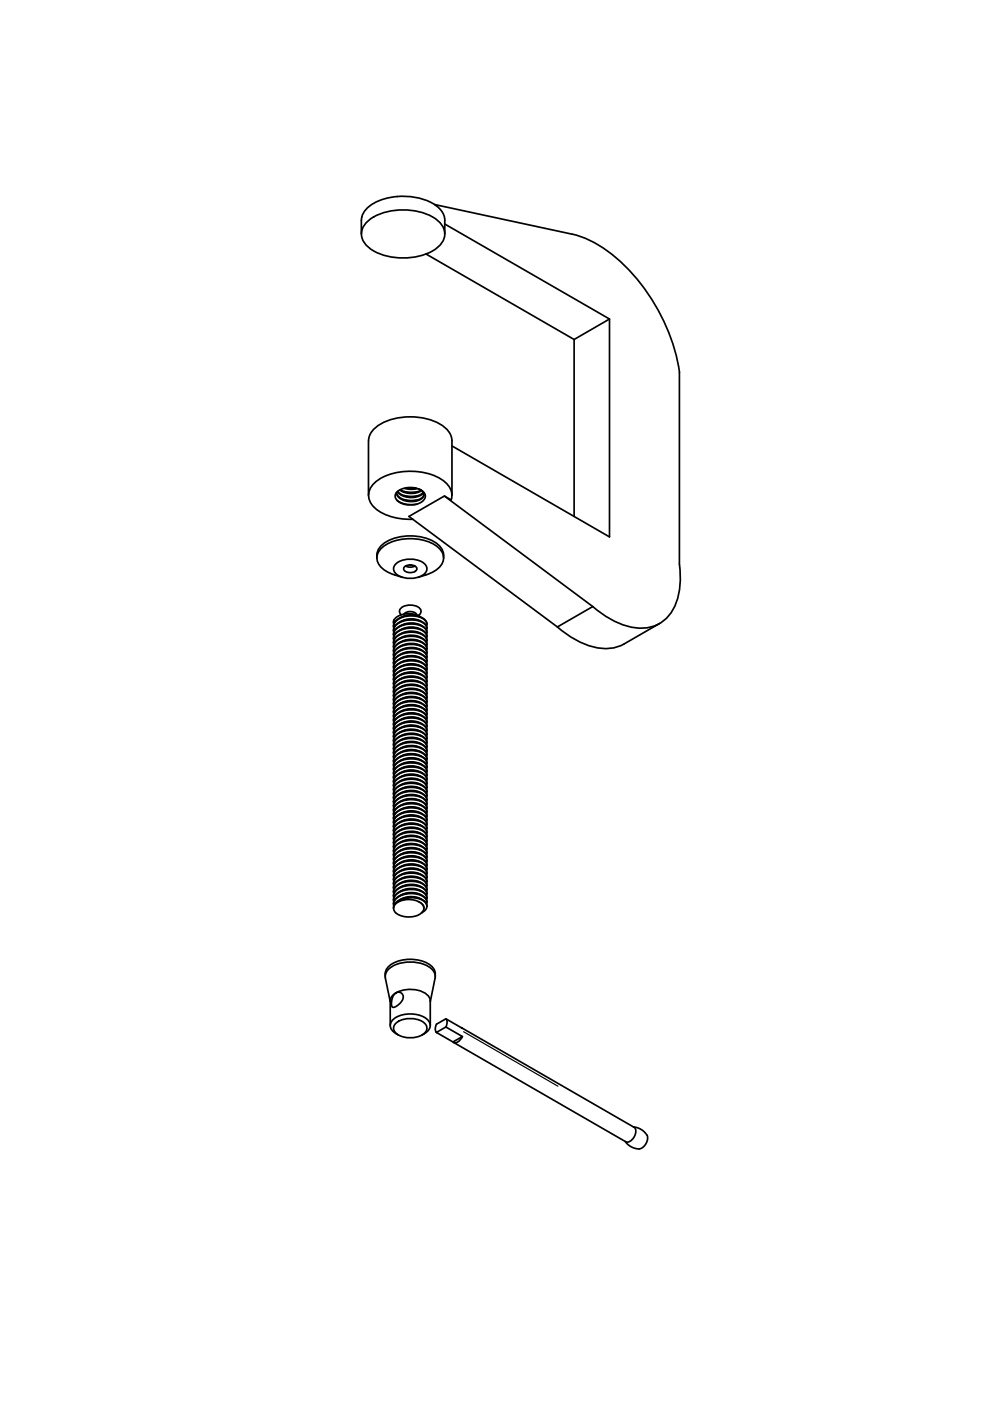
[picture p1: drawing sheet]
<svg xmlns="http://www.w3.org/2000/svg" width="297mm" height="420mm" viewBox="0 0 297 420" stroke-linecap="round" stroke-linejoin="round" font-family="sans-serif">
<!-- layer: MD_Visible -->
<g fill="none" stroke="#000" stroke-width=".51">
<path d="M108.3 66.1v4.1M108.3 66.1a5.9 5.9 0 0 1 3.7-5.1 19.1 19.1 0 0 1 18.7 .6l1.2 1.2 1.2 1.9 .2 1.4v4.1M110 66.6a17.7 17.7 0 0 1 14.9-3.3 11.1 11.1 0 0 1 8 5 4.9 4.9 0 0 1-2.1 6.2 18.8 18.8 0 0 1-19.9 0 4.9 4.9 0 0 1-.9-7.9zM127.7 76.2l44.4 25.6 10.6-6.1M130.3 61.3l41.2 8.9a37.3 37.3 0 0 1 19.4 13.4 57.6 57.6 0 0 1 12.7 28l.1 57.7a20.6 20.6 0 0 1-3 15.1 11.6 11.6 0 0 1-13.4 3.2l-2.7-1.1-2.8-1.5-4.1-3.1M133.3 67.2l49.4 28.5v65.3l-47.2-27.3M172.1 101.8v53.1M110.4 132.2v16.3M110.5 132.2a7.2 7.2 0 0 1 5.3-5.9 19.1 19.1 0 0 1 17.4 1.8 5.6 5.6 0 0 1 2.3 4.1M135.5 132.2v16.3M119 150.1a7 7 0 0 0 7.7 .2 1.96 1.96 0 0 0 .7-2 1.96 1.96 0 0 0-1.6-1.5 6.3 6.3 0 0 0-7.1 1.2 2.16 2.16 0 0 0 1.5 2.9l1 .4M119.2 147.4a5.7 5.7 0 0 0 7.7 .2"/>
<path d="M120 146.9a6.4 6.4 0 0 0 6.2 .1M121.1 147.4a8.4 8.4 0 0 0 4.3 0M121.1 148.6a8.4 8.4 0 0 0 4.3 0M121.1 149.8a8.4 8.4 0 0 0 4.3 .1M121.6 146.3l1.1 .2 2-.1M121.7 146.3l2.9 .1M125 151.2l-1.9 .2-1.9-.2M125.5 146.7a1.51 1.51 0 0 1 1.3 .9 1.51 1.51 0 0 1-.2 1.5 5.9 5.9 0 0 1-7.4-.6l-.3-.8M133.2 148.8l44.5 33.1-10.6 6.1-44.5-33.1 10.6-6.1 2 1.1a5.3 5.3 0 0 0-2.7-6 18.9 18.9 0 0 0-19.7 .4 4.9 4.9 0 0 0-.1 8.3 16.9 16.9 0 0 0 11.1 3.1M113 167.3a5.3 5.3 0 0 1 3.9-5.4 14.9 14.9 0 0 1 14.7 1.7 4.3 4.3 0 0 1 1.4 3.7M118.3 172.4l2.3 .7M118.3 172.4a6.4 6.4 0 0 1-5.3-4.9 5.7 5.7 0 0 1 4.3-4.9 15.3 15.3 0 0 1 13.9 1.4 4 4 0 0 1-.5 6.9 16.3 16.3 0 0 1-5.4 2.2"/>
<path d="M118.8 169a7.1 7.1 0 0 1 8.8 .5 2.1 2.1 0 0 1-1.1 3.1 7.2 7.2 0 0 1-8.2-.9 1.89 1.89 0 0 1 .5-2.7zM121.2 170.1a2.63 2.63 0 0 1 3.7 .3 1.79 1.79 0 0 1-2.4 1.3 1.15 1.15 0 0 1-1.2-.4 1.15 1.15 0 0 1-.1-1.2zM121.6 169.8l1.4 .3 1.4-.3M122.7 169.4h.5M118.1 185.9l-.1 .8M120.3 184.4a1.4 1.4 0 0 1-.5-1.5 1.4 1.4 0 0 1 1.1-1 4.6 4.6 0 0 1 5.1 .8 1.27 1.27 0 0 1-.4 1.7M121.1 184.2a2.55 2.55 0 0 1 3.9 .2M125.6 184.5l-.2 .1M126 185a6.3 6.3 0 0 0-7.9 .9l-.1 1.3M127.9 187.8a2.67 2.67 0 0 0-2.8-2.9 6.5 6.5 0 0 0-7 2.2l-.1 1.3M127.9 189a2.39 2.39 0 0 0-2.3-2.8 6.7 6.7 0 0 0-7.5 2.1l-.1 1.4M127.9 190.3a2.39 2.39 0 0 0-2.3-2.8 6.7 6.7 0 0 0-7.5 2l-.1 1.4"/>
<path d="M127.9 191.5a2.39 2.39 0 0 0-2.3-2.8 6.9 6.9 0 0 0-7.3 1.7l-.3 1v.7M127.9 192.7a2.39 2.39 0 0 0-2.3-2.8 6.9 6.9 0 0 0-7.3 1.8l-.3 1v.6M127.9 193.9a2.39 2.39 0 0 0-2.3-2.7 6.9 6.9 0 0 0-7.3 1.7l-.3 1v.6M127.9 195.2a2.64 2.64 0 0 0-2.8-2.9 6.4 6.4 0 0 0-7 2.1l-.1 1.4M127.9 196.4a2.67 2.67 0 0 0-2.8-2.9 6.4 6.4 0 0 0-7 2.2l-.1 1.3M127.9 197.6a2.37 2.37 0 0 0-2.3-2.8 6.6 6.6 0 0 0-7.5 2.1l-.1 1.3M127.9 198.8a2.39 2.39 0 0 0-2.3-2.8 6.7 6.7 0 0 0-7.5 2.1l-.1 1.4M128 199.5a3.3 3.3 0 0 0-3.6-2.6 6 6 0 0 0-6.4 2.5v.7M128 198.3a3.3 3.3 0 0 0-3.6-2.7 6 6 0 0 0-6.4 2.6v.7M128 197.1a3.3 3.3 0 0 0-3.6-2.7 6 6 0 0 0-6.4 2.5v.8M128 195.9a3.3 3.3 0 0 0-3.6-2.7 6 6 0 0 0-6.4 2.5v.8M128 194.6a3.3 3.3 0 0 0-3.6-2.6 6 6 0 0 0-6.4 2.5v.7"/>
<path d="M128 193.4a3.3 3.3 0 0 0-3.6-2.7 6.1 6.1 0 0 0-6.4 2.6v.7M128 192.2a3.3 3.3 0 0 0-3.6-2.7 6.1 6.1 0 0 0-6.4 2.5v.8M128 190.9a3.3 3.3 0 0 0-3.6-2.6 6 6 0 0 0-6.4 2.5v.8M128 189.7a3.3 3.3 0 0 0-3.6-2.6 6 6 0 0 0-6.4 2.5v.7M128 188.5a3.3 3.3 0 0 0-3.6-2.7 6 6 0 0 0-6.4 2.6v.7M128 187.3a3.3 3.3 0 0 0-3.6-2.7 6 6 0 0 0-6.4 2.5v.8M197.7 187l-10.6 6.1a13.8 13.8 0 0 1-12.8-.3l-4.3-2.5-2.9-2.3M127.9 200.1a2.39 2.39 0 0 0-2.3-2.8 6.9 6.9 0 0 0-7.3 1.7l-.3 1v.7M127.9 201.3a2.39 2.39 0 0 0-2.3-2.8 6.9 6.9 0 0 0-7.3 1.7l-.3 1v.7M127.9 202.5a2.39 2.39 0 0 0-2.3-2.8 6.9 6.9 0 0 0-7.3 1.8l-.3 .9v.7M127.9 203.7a2.39 2.39 0 0 0-2.3-2.7 6.9 6.9 0 0 0-7.3 1.7l-.3 1v.6M127.9 205a2.67 2.67 0 0 0-2.8-3 6.4 6.4 0 0 0-7 2.2l-.1 1.4"/>
<path d="M127.9 206.2a2.37 2.37 0 0 0-2.3-2.8 6.6 6.6 0 0 0-7.5 2l-.1 1.4M127.9 207.4a2.39 2.39 0 0 0-2.3-2.8 6.7 6.7 0 0 0-7.5 2.1l-.1 1.3M127.9 208.6a2.39 2.39 0 0 0-2.3-2.8 6.9 6.9 0 0 0-7.3 1.8l-.3 1v.7M127.9 209.9a2.39 2.39 0 0 0-2.3-2.8 6.9 6.9 0 0 0-7.3 1.7l-.3 1v.7M127.9 211.1a2.39 2.39 0 0 0-2.3-2.8 6.9 6.9 0 0 0-7.3 1.7l-.3 1v.7M127.9 212.3a2.39 2.39 0 0 0-2.3-2.8 6.9 6.9 0 0 0-7.3 1.8l-.3 .9v.7M127.9 213.5a2.64 2.64 0 0 0-2.8-2.9 6.4 6.4 0 0 0-7 2.2l-.1 1.3M127.9 214.8a2.67 2.67 0 0 0-2.8-3 6.4 6.4 0 0 0-7 2.2l-.1 1.4M127.9 216a2.37 2.37 0 0 0-2.3-2.8 6.6 6.6 0 0 0-7.5 2l-.1 1.4M127.9 217.2a2.39 2.39 0 0 0-2.3-2.8 6.7 6.7 0 0 0-7.5 2.1l-.1 1.3M127.9 218.4a2.39 2.39 0 0 0-2.3-2.8 6.9 6.9 0 0 0-7.3 1.8l-.3 1v.7M127.9 219.7a2.39 2.39 0 0 0-2.3-2.8 6.9 6.9 0 0 0-7.3 1.7l-.3 1v.7"/>
<path d="M128 219.1a3.3 3.3 0 0 0-3.6-2.6 6.1 6.1 0 0 0-6.4 2.5v.7M128 217.9a3.3 3.3 0 0 0-3.6-2.7 6 6 0 0 0-6.4 2.6v.7M128 216.7a3.3 3.3 0 0 0-3.6-2.7 6 6 0 0 0-6.4 2.5v.8M128 215.5a3.3 3.3 0 0 0-3.6-2.7 6 6 0 0 0-6.4 2.5v.8M128 214.2a3.3 3.3 0 0 0-3.6-2.6 6 6 0 0 0-6.4 2.5v.7M128 213a3.3 3.3 0 0 0-3.6-2.7 6 6 0 0 0-6.4 2.6v.7M128 211.8a3.3 3.3 0 0 0-3.6-2.7 6.1 6.1 0 0 0-6.4 2.5v.8M128 210.5a3.3 3.3 0 0 0-3.6-2.6 6.1 6.1 0 0 0-6.4 2.5v.8M128 209.3a3.3 3.3 0 0 0-3.6-2.6 6.1 6.1 0 0 0-6.4 2.5v.7M128 208.1a3.3 3.3 0 0 0-3.6-2.7 6 6 0 0 0-6.4 2.6v.7M128 206.9a3.3 3.3 0 0 0-3.6-2.7 6 6 0 0 0-6.4 2.5v.8M128 205.7a3.3 3.3 0 0 0-3.6-2.7 6 6 0 0 0-6.4 2.5v.8"/>
<path d="M128 204.4a3.3 3.3 0 0 0-3.6-2.6 6 6 0 0 0-6.4 2.5v.7M128 203.2a3.3 3.3 0 0 0-3.6-2.7 6.1 6.1 0 0 0-6.4 2.6v.7M128 202a3.3 3.3 0 0 0-3.6-2.7 6.1 6.1 0 0 0-6.4 2.5v.8M128 200.7a3.3 3.3 0 0 0-3.6-2.6 6.1 6.1 0 0 0-6.4 2.5v.8M127.9 220.9a2.39 2.39 0 0 0-2.3-2.8 6.9 6.9 0 0 0-7.3 1.7l-.3 1v.7M127.9 222.1a2.64 2.64 0 0 0-2.8-2.9 6.4 6.4 0 0 0-7 2.2l-.1 1.3M127.9 223.3a2.67 2.67 0 0 0-2.8-2.9 6.4 6.4 0 0 0-7 2.2l-.1 1.3M127.9 224.6a2.37 2.37 0 0 0-2.3-2.8 6.6 6.6 0 0 0-7.5 2l-.1 1.4M127.9 225.8a2.39 2.39 0 0 0-2.3-2.8 6.7 6.7 0 0 0-7.5 2l-.1 1.4M127.9 227a2.39 2.39 0 0 0-2.3-2.8 6.9 6.9 0 0 0-7.3 1.8l-.3 .9v.7M127.9 228.2a2.39 2.39 0 0 0-2.3-2.8 6.9 6.9 0 0 0-7.3 1.8l-.3 1v.7M127.9 229.4a2.39 2.39 0 0 0-2.3-2.7 6.9 6.9 0 0 0-7.3 1.7l-.3 1v.7"/>
<path d="M127.9 230.7a2.39 2.39 0 0 0-2.3-2.8 6.9 6.9 0 0 0-7.3 1.7l-.3 1v.7M127.9 231.9a2.67 2.67 0 0 0-2.8-2.9 6.4 6.4 0 0 0-7 2.2l-.1 1.3M127.9 233.1a2.67 2.67 0 0 0-2.8-2.9 6.4 6.4 0 0 0-7 2.2l-.1 1.3M127.9 234.4a2.39 2.39 0 0 0-2.3-2.8 6.7 6.7 0 0 0-7.5 2l-.1 1.4M127.9 235.6a2.39 2.39 0 0 0-2.3-2.8 6.9 6.9 0 0 0-7.3 1.7l-.3 1v.7M127.9 236.8a2.39 2.39 0 0 0-2.3-2.8 6.9 6.9 0 0 0-7.3 1.8l-.3 .9v.7M127.9 238a2.39 2.39 0 0 0-2.3-2.8 6.9 6.9 0 0 0-7.3 1.8l-.3 1v.6M127.9 239.2a2.39 2.39 0 0 0-2.3-2.7 6.9 6.9 0 0 0-7.3 1.7l-.3 1v.7M128 239.9a3.3 3.3 0 0 0-3.6-2.6 6 6 0 0 0-6.4 2.5v.8M128 238.7a3.3 3.3 0 0 0-3.6-2.6 6.1 6.1 0 0 0-6.4 2.5v.7M128 237.5a3.3 3.3 0 0 0-3.6-2.7 6.1 6.1 0 0 0-6.4 2.5v.8M128 236.3a3.3 3.3 0 0 0-3.6-2.7 6 6 0 0 0-6.4 2.5v.8"/>
<path d="M128 235a3.3 3.3 0 0 0-3.6-2.6 6 6 0 0 0-6.4 2.5v.7M128 233.8a3.3 3.3 0 0 0-3.6-2.6 6 6 0 0 0-6.4 2.5v.7M128 232.6a3.3 3.3 0 0 0-3.6-2.7 6 6 0 0 0-6.4 2.6v.7M128 231.4a3.3 3.3 0 0 0-3.6-2.7 6 6 0 0 0-6.4 2.5v.8M128 230.1a3.3 3.3 0 0 0-3.6-2.6 6.1 6.1 0 0 0-6.4 2.5v.8M128 228.9a3.3 3.3 0 0 0-3.6-2.6 6.1 6.1 0 0 0-6.4 2.5v.7M128 227.7a3.3 3.3 0 0 0-3.6-2.7 6.1 6.1 0 0 0-6.4 2.6v.7M128 226.5a3.3 3.3 0 0 0-3.6-2.7 6 6 0 0 0-6.4 2.5v.8M128 225.3a3.3 3.3 0 0 0-3.6-2.7 6 6 0 0 0-6.4 2.5v.7M128 224a3.3 3.3 0 0 0-3.6-2.6 6 6 0 0 0-6.4 2.5v.7M128 222.8a3.3 3.3 0 0 0-3.6-2.7 6 6 0 0 0-6.4 2.6v.7M128 221.6a3.3 3.3 0 0 0-3.6-2.7 6.1 6.1 0 0 0-6.4 2.5v.8"/>
<path d="M128 220.3a3.3 3.3 0 0 0-3.6-2.6 6.1 6.1 0 0 0-6.4 2.5v.8M118 241.6v.2M127.9 240.5a2.64 2.64 0 0 0-2.8-2.9 6.4 6.4 0 0 0-7 2.2l-.1 1.3M127.9 241.7a2.67 2.67 0 0 0-2.8-2.9 6.4 6.4 0 0 0-7 2.2l-.1 1.3M127.9 242.9a2.37 2.37 0 0 0-2.3-2.7 6.6 6.6 0 0 0-7.5 2l-.1 1.3M127.9 244.2a2.39 2.39 0 0 0-2.3-2.8 6.7 6.7 0 0 0-7.5 2l-.1 1.4M127.9 245.4a2.39 2.39 0 0 0-2.3-2.8 6.9 6.9 0 0 0-7.3 1.7l-.3 1v.7M127.9 246.6a2.39 2.39 0 0 0-2.3-2.8 6.9 6.9 0 0 0-7.3 1.8l-.3 .9v.7M127.9 247.8a2.39 2.39 0 0 0-2.3-2.8 6.9 6.9 0 0 0-7.3 1.8l-.3 1v.6M127.9 249a2.39 2.39 0 0 0-2.3-2.7 6.9 6.9 0 0 0-7.3 1.7l-.3 1v.7M127.9 250.3a2.67 2.67 0 0 0-2.8-2.9 6.4 6.4 0 0 0-7 2.2l-.1 1.3M127.9 251.5a2.67 2.67 0 0 0-2.8-2.9 6.5 6.5 0 0 0-7 2.2l-.1 1.3"/>
<path d="M127.9 252.7a2.39 2.39 0 0 0-2.3-2.8 6.7 6.7 0 0 0-7.5 2.1l-.1 1.3M127.9 254a2.39 2.39 0 0 0-2.3-2.8 6.9 6.9 0 0 0-7.3 1.7l-.3 1v.7M127.9 255.2a2.39 2.39 0 0 0-2.3-2.8 6.9 6.9 0 0 0-7.3 1.7l-.3 1v.7M127.9 256.4a2.39 2.39 0 0 0-2.3-2.8 6.9 6.9 0 0 0-7.3 1.8l-.3 .9v.7M127.9 257.6a2.39 2.39 0 0 0-2.3-2.8 6.9 6.9 0 0 0-7.3 1.8l-.3 1v.6M127.9 258.8a2.67 2.67 0 0 0-2.8-2.9 6.4 6.4 0 0 0-7 2.2l-.1 1.4M128 259.5a3.3 3.3 0 0 0-3.6-2.6 6 6 0 0 0-6.4 2.5v.8M128 258.3a3.3 3.3 0 0 0-3.6-2.6 6 6 0 0 0-6.4 2.5v.7M128 257.1a3.3 3.3 0 0 0-3.6-2.7 6.1 6.1 0 0 0-6.4 2.5v.8M128 255.9a3.3 3.3 0 0 0-3.6-2.7 6.1 6.1 0 0 0-6.4 2.5v.8M128 254.6a3.3 3.3 0 0 0-3.6-2.6 6.1 6.1 0 0 0-6.4 2.5v.7M128 253.4a3.3 3.3 0 0 0-3.6-2.6 6 6 0 0 0-6.4 2.5v.7"/>
<path d="M128 252.2a3.3 3.3 0 0 0-3.6-2.7 6 6 0 0 0-6.4 2.6v.7M128 251a3.3 3.3 0 0 0-3.6-2.7 6 6 0 0 0-6.4 2.5v.8M128 249.7a3.3 3.3 0 0 0-3.6-2.6 6 6 0 0 0-6.4 2.5v.8M128 248.5a3.3 3.3 0 0 0-3.6-2.6 6.1 6.1 0 0 0-6.4 2.5v.7M128 247.3a3.3 3.3 0 0 0-3.6-2.7 6.1 6.1 0 0 0-6.4 2.5v.8M128 246.1a3.3 3.3 0 0 0-3.6-2.7 6.1 6.1 0 0 0-6.4 2.5v.8M128 244.8a3.3 3.3 0 0 0-3.6-2.6 6 6 0 0 0-6.4 2.5v.7M128 243.6a3.3 3.3 0 0 0-3.6-2.6 6 6 0 0 0-6.4 2.5v.7M128 242.4a3.3 3.3 0 0 0-3.6-2.7 6 6 0 0 0-6.4 2.6v.7M128 241.2a3.3 3.3 0 0 0-3.6-2.7 6 6 0 0 0-6.4 2.5v.6M118.1 271.6a2.66 2.66 0 0 0 2.7 3.2 5.6 5.6 0 0 0 6.1-1.7 2.25 2.25 0 0 0-1.8-2.9 6.3 6.3 0 0 0-7 1.4 6.7 6.7 0 0 1 7.8-2 2.18 2.18 0 0 1 1.8 3l-1.3 1.1M127.9 260.1a2.67 2.67 0 0 0-2.8-2.9 6.4 6.4 0 0 0-7 2.2l-.1 1.3"/>
<path d="M127.9 261.3a2.39 2.39 0 0 0-2.3-2.8 6.7 6.7 0 0 0-7.5 2.1l-.1 1.3M127.9 262.5a2.39 2.39 0 0 0-2.3-2.8 6.7 6.7 0 0 0-7.5 2.1l-.1 1.3M127.9 263.8a2.39 2.39 0 0 0-2.3-2.8 6.9 6.9 0 0 0-7.3 1.7l-.3 1v.7M127.9 265a2.39 2.39 0 0 0-2.3-2.8 6.9 6.9 0 0 0-7.3 1.7l-.3 1v.7M127.9 266.2a2.39 2.39 0 0 0-2.3-2.8 6.9 6.9 0 0 0-7.3 1.8l-.3 .9v.7M127.9 267.4a2.64 2.64 0 0 0-2.8-2.9 6.4 6.4 0 0 0-7 2.2l-.1 1.3M127.9 268.6a2.67 2.67 0 0 0-2.8-2.9 6.4 6.4 0 0 0-7 2.2l-.1 1.4M127.9 269.9a2.37 2.37 0 0 0-2.3-2.8 6.6 6.6 0 0 0-7.5 2l-.1 1.4M127.9 271.1a2.39 2.39 0 0 0-2.3-2.8 6.7 6.7 0 0 0-7.5 2.1l-.1 1.3M128 271.8a3.3 3.3 0 0 0-3.6-2.7 6 6 0 0 0-6.4 2.6v.7M128 270.6a3.3 3.3 0 0 0-3.6-2.7 6 6 0 0 0-6.4 2.5v.8M128 269.3a3.3 3.3 0 0 0-3.6-2.6 6 6 0 0 0-6.4 2.5v.8"/>
<path d="M128 268.1a3.3 3.3 0 0 0-3.6-2.6 6 6 0 0 0-6.4 2.5v.7M128 266.9a3.3 3.3 0 0 0-3.6-2.7 6 6 0 0 0-6.4 2.5v.8M128 265.7a3.3 3.3 0 0 0-3.6-2.7 6.1 6.1 0 0 0-6.4 2.5v.8M128 264.4a3.3 3.3 0 0 0-3.6-2.6 6.1 6.1 0 0 0-6.4 2.5v.7M128 263.2a3.3 3.3 0 0 0-3.6-2.6 6 6 0 0 0-6.4 2.5v.7M128 262a3.3 3.3 0 0 0-3.6-2.7 6 6 0 0 0-6.4 2.6v.7M128 260.8a3.3 3.3 0 0 0-3.6-2.7 6 6 0 0 0-6.4 2.5v.8M115.5 292.8a4 4 0 0 1 3-4.3 11 11 0 0 1 11.1 1.5 3.2 3.2 0 0 1 .9 2.8M115.5 293.3l1.5 7.1M115.5 293.3a4.1 4.1 0 0 1 3.5-4.1 10.9 10.9 0 0 1 10.7 1.8 2.78 2.78 0 0 1 .7 2.3l-1.4 7.1M118.2 298.2a1.52 1.52 0 0 1 2.3-.2 1.52 1.52 0 0 1-.1 2.2l-1 1.1a1.8 1.8 0 0 1-1.9 .7l-.2-.9 .2-1.3zM117 307.6v-7.4a3.8 3.8 0 0 1 3.2-3.1 8.6 8.6 0 0 1 8.2 1.6l.6 1.5v7.4"/>
<path d="M118.8 306.8a7.1 7.1 0 0 1 8.8 .5 2.1 2.1 0 0 1-1.1 3.1 7.2 7.2 0 0 1-8.2-1 1.89 1.89 0 0 1 .5-2.6zM119.4 310.4a3.1 3.1 0 0 1-2.2-3.7 6.8 6.8 0 0 1 6.7-2.6 5.2 5.2 0 0 1 5 3.1 3.3 3.3 0 0 1-2.4 3.2M130.8 309.6l2.8-1.6 5 2.9-2.8 1.6zM133.7 305.5a2.13 2.13 0 0 1 0 2.5M135.9 312.6l51.7 29.8a2.9 2.9 0 0 0 3-3.2l-.2-.9-.3-.2M138.3 308.2l.3 .2-5-2.9-2.8 1.7-.2 .6a1.89 1.89 0 0 0 .2 1.8M138.4 308.3l51.7 29.8M138.6 310.9a2.62 2.62 0 0 1-2.5 1.8l-.3-.2M189.9 338a4.7 4.7 0 0 1 4.2 3.1 3.1 3.1 0 0 1-1.5 3.1 3.1 3.1 0 0 1-3.4-.3l-1-.7-.8-.9"/>
</g>
<!-- layer: MD_Visible Narrow -->
<g fill="none" stroke="#000" stroke-width=".36">
<path d="M119.1 147.5a5.6 5.6 0 0 0 7.9 .3M119.7 147a6.3 6.3 0 0 0 6.7 .2M121 146.5a6.9 6.9 0 0 0 4.2 .1M125.8 146.8a1.62 1.62 0 0 1 1.3 1.5 1.62 1.62 0 0 1-1.2 1.6 5.9 5.9 0 0 1-6.8-1.1l-.3-1M125.5 184.7a6.5 6.5 0 0 0-5.7 .7M126.4 199.9a6.2 6.2 0 0 0-6.6 .1M126.4 198.7a6.2 6.2 0 0 0-6.6 .1M126.4 197.5a6.4 6.4 0 0 0-6.6 .1M126.4 196.2a6.4 6.4 0 0 0-6.6 .2M126.4 195a6.4 6.4 0 0 0-6.6 .1M126.4 193.8a6.2 6.2 0 0 0-6.6 .1M126.4 192.6a6.2 6.2 0 0 0-6.6 .1"/>
<path d="M126.4 191.3a6.2 6.2 0 0 0-6.6 .2M126.4 190.1a6.2 6.2 0 0 0-6.6 .1M126.4 188.9a6.2 6.2 0 0 0-6.6 .1M126.4 187.7a6.4 6.4 0 0 0-6.6 .1M126.4 186.4a6.4 6.4 0 0 0-6.6 .2M126.4 219.5a6.2 6.2 0 0 0-6.6 .1M126.4 218.3a6.2 6.2 0 0 0-6.6 .1M126.4 217.1a6.2 6.2 0 0 0-6.6 .1M126.4 215.8a6.4 6.4 0 0 0-6.6 .2M126.4 214.6a6.4 6.4 0 0 0-6.6 .1M126.4 213.4a6.4 6.4 0 0 0-6.6 .1M126.4 212.2a6.2 6.2 0 0 0-6.6 .1"/>
<path d="M126.4 210.9a6.2 6.2 0 0 0-6.6 .2M126.4 209.7a6.2 6.2 0 0 0-6.6 .1M126.4 208.5a6.2 6.2 0 0 0-6.6 .1M126.4 207.3a6.2 6.2 0 0 0-6.6 .1M126.4 206a6.4 6.4 0 0 0-6.6 .2M126.4 204.8a6.4 6.4 0 0 0-6.6 .1M126.4 203.6a6.4 6.4 0 0 0-6.6 .1M126.4 202.4a6.2 6.2 0 0 0-6.6 .1M126.4 201.1a6.2 6.2 0 0 0-6.6 .2M126.4 239.1a6.3 6.3 0 0 0-6.6 .1M126.4 237.9a6.2 6.2 0 0 0-6.6 .1M126.4 236.7a6.2 6.2 0 0 0-6.6 .1"/>
<path d="M126.4 235.4a6.2 6.2 0 0 0-6.6 .2M126.4 234.2a6.2 6.2 0 0 0-6.6 .1M126.4 233a6.4 6.4 0 0 0-6.6 .1M126.4 231.8a6.4 6.4 0 0 0-6.6 .1M126.4 230.5a6.2 6.2 0 0 0-6.6 .2M126.4 229.3a6.2 6.2 0 0 0-6.6 .1M126.4 228.1a6.2 6.2 0 0 0-6.6 .1M126.4 226.9a6.2 6.2 0 0 0-6.6 .1M126.4 225.6a6.2 6.2 0 0 0-6.6 .2M126.4 224.4a6.4 6.4 0 0 0-6.6 .1M126.4 223.2a6.4 6.4 0 0 0-6.6 .1M126.4 222a6.4 6.4 0 0 0-6.6 .1"/>
<path d="M126.4 220.7a6.2 6.2 0 0 0-6.6 .2M126.4 259.9a6.4 6.4 0 0 0-6.6 .2M126.4 258.7a6.4 6.4 0 0 0-6.6 .1M126.4 257.5a6.2 6.2 0 0 0-6.6 .1M126.4 256.3a6.2 6.2 0 0 0-6.6 .1M126.4 255a6.2 6.2 0 0 0-6.6 .2M126.4 253.8a6.2 6.2 0 0 0-6.6 .1M126.4 252.6a6.2 6.2 0 0 0-6.6 .1M126.4 251.4a6.2 6.2 0 0 0-6.6 .1M126.4 250.1a6.4 6.4 0 0 0-6.6 .2M126.4 248.9a6.3 6.3 0 0 0-6.6 .1M126.4 247.7a6.3 6.3 0 0 0-6.6 .1"/>
<path d="M126.4 246.5a6.2 6.2 0 0 0-6.6 .1M126.4 245.2a6.2 6.2 0 0 0-6.6 .2M126.4 244a6.2 6.2 0 0 0-6.6 .1M126.4 242.8a6.2 6.2 0 0 0-6.6 .1M126.4 241.6a6.4 6.4 0 0 0-6.6 .1M126.4 240.3a6.4 6.4 0 0 0-6.6 .2M125.5 270.4a1.76 1.76 0 0 1 1.5 2.4M126.4 269.7a6.2 6.2 0 0 0-6.6 .2M126.4 268.5a6.4 6.4 0 0 0-6.6 .1M126.4 267.3a6.3 6.3 0 0 0-6.6 .1M126.4 266a6.3 6.3 0 0 0-6.6 .2M126.4 264.8a6.2 6.2 0 0 0-6.6 .2"/>
<path d="M126.4 263.6a6.2 6.2 0 0 0-6.6 .1M126.4 262.4a6.2 6.2 0 0 0-6.6 .1M126.4 261.2a6.4 6.4 0 0 0-6.6 .1M139 309.4l28.2 16.4"/>
</g>
</svg>
